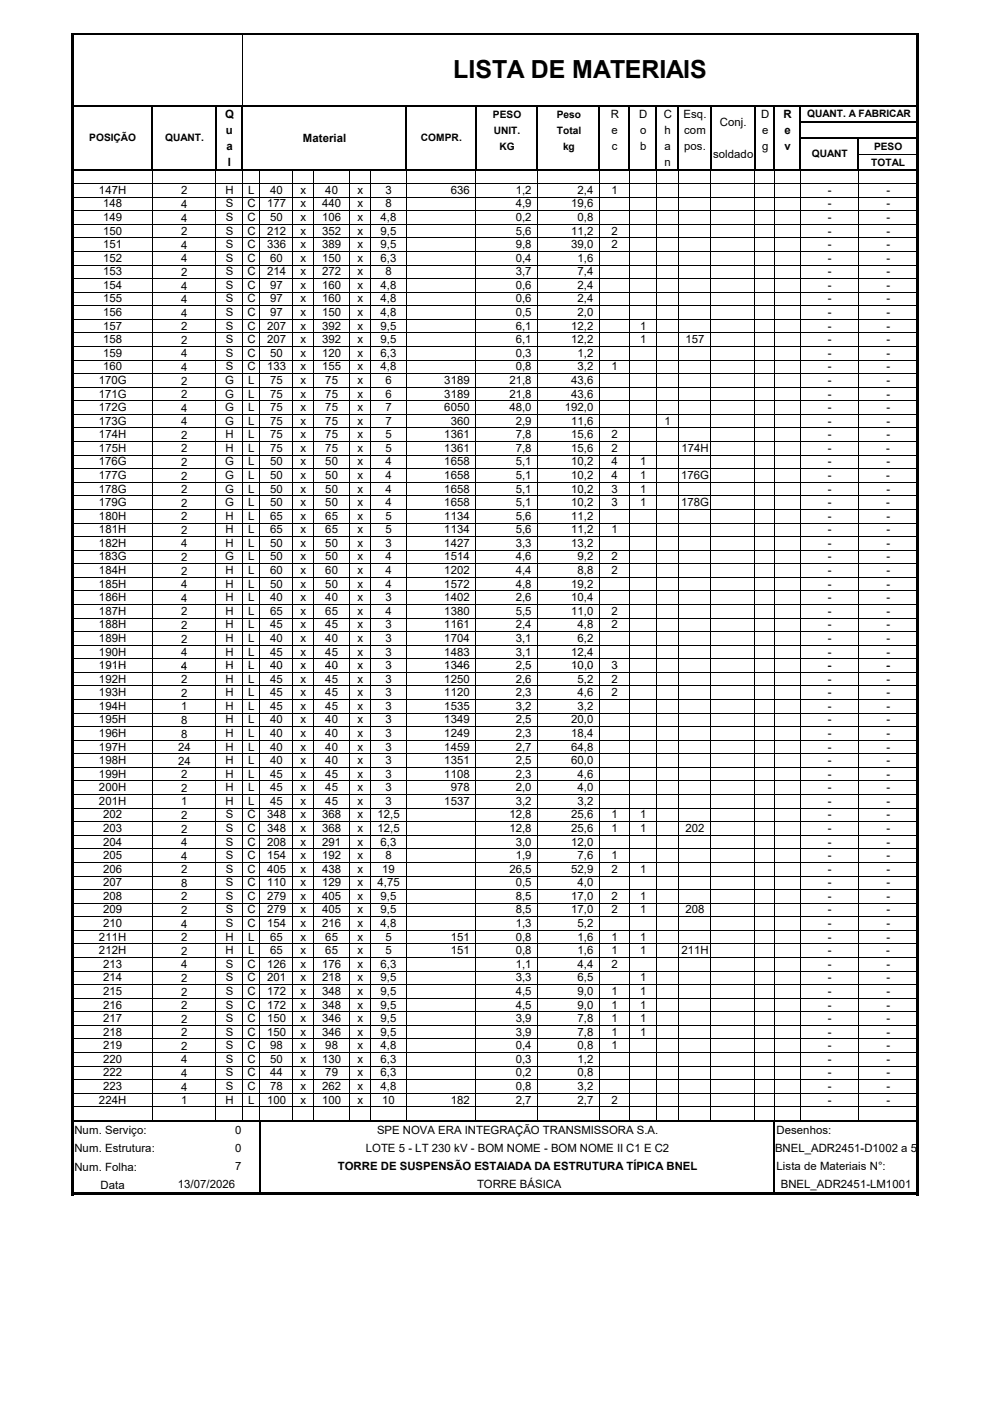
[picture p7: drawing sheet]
<svg xmlns="http://www.w3.org/2000/svg" width="210mm" height="297mm" viewBox="0 0 210 297" stroke-linecap="round" stroke-linejoin="round" font-family="sans-serif">
<defs><g id="words">
<text font-size="5.3" x="96.1" y="16.6">LISTA DE MATERIAIS</text>
<g font-size="2.4">
<text x="47.8" y="25.1">Q</text>
<text x="47.9" y="28.4">u</text>
<text x="129.5" y="25.1">R</text>
<text x="129.7" y="28.4">e</text>
<text x="135.6" y="25.1">D</text>
<text x="135.8" y="28.4">o</text>
<text x="140.8" y="25.1">C</text>
<text x="141" y="28.4">h</text>
<text x="145" y="25.1">Esq.</text>
<text x="145.1" y="28.4">com</text>
<text x="152.7" y="26.6">Conj.</text>
<text x="161.4" y="25.1">D</text>
<text x="161.6" y="28.4">e</text>
<text x="166.2" y="25.1">R</text>
<text x="166.4" y="28.4">e</text>
<text x="48" y="31.8">a</text>
<text x="48.3" y="35.2">l</text>
<text x="64.2" y="30.1">Material</text>
<text x="129.8" y="31.8">c</text>
<text x="135.8" y="31.8">b</text>
<text x="141" y="31.8">a</text>
<text x="141" y="35.2">n</text>
<text x="145.1" y="31.8">pos.</text>
<text x="151.3" y="33.4">soldado</text>
<text x="161.6" y="31.8">g</text>
<text x="166.4" y="31.8">v</text>
<text x="21" y="41.1">147H</text>
<text x="38.4" y="41.2">2</text>
<text x="47.8" y="41.1">H</text>
<text x="52.7" y="41.1">L</text>
<text x="57.3" y="41.1">40</text>
<text x="63.8" y="41.1">x</text>
<text x="69" y="41.1">40</text>
<text x="75.8" y="41.1">x</text>
<text x="81.7" y="41.1">3</text>
<text x="95.6" y="41.1">636</text>
<text x="109.4" y="41.1">1,2</text>
<text x="122.5" y="41.1">2,4</text>
<text x="129.7" y="41.1">1</text>
<text x="175.6" y="41.1">-</text>
<text x="188" y="41.1">-</text>
<text x="21.9" y="44">148</text>
<text x="21.9" y="46.9">149</text>
<text x="38.4" y="44.1">4</text>
<text x="38.4" y="47">4</text>
<text x="47.9" y="44">S</text>
<text x="47.9" y="46.9">S</text>
<text x="52.5" y="44">C</text>
<text x="52.5" y="46.9">C</text>
<text x="56.6" y="44">177</text>
<text x="57.3" y="46.9">50</text>
<text x="63.8" y="44">x</text>
<text x="63.8" y="46.9">x</text>
<text x="68.3" y="44">440</text>
<text x="68.3" y="46.9">106</text>
<text x="75.8" y="44">x</text>
<text x="75.8" y="46.9">x</text>
<text x="80.7" y="46.9">4,8</text>
<text x="81.7" y="44">8</text>
<text x="109.4" y="46.9">0,2</text>
<text x="109.4" y="44">4,9</text>
<text x="121.2" y="44">19,6</text>
<text x="122.5" y="46.9">0,8</text>
<text x="175.6" y="44">-</text>
<text x="175.6" y="46.9">-</text>
<text x="188" y="44">-</text>
<text x="188" y="46.9">-</text>
<text x="21.9" y="49.7">150</text>
<text x="21.9" y="52.6">151</text>
<text x="38.4" y="49.9">2</text>
<text x="38.4" y="52.7">4</text>
<text x="47.9" y="49.7">S</text>
<text x="47.9" y="52.6">S</text>
<text x="52.5" y="49.7">C</text>
<text x="52.5" y="52.6">C</text>
<text x="56.6" y="49.7">212</text>
<text x="56.6" y="52.6">336</text>
<text x="63.8" y="49.7">x</text>
<text x="63.8" y="52.6">x</text>
<text x="68.3" y="49.7">352</text>
<text x="68.3" y="52.6">389</text>
<text x="75.8" y="49.7">x</text>
<text x="75.8" y="52.6">x</text>
<text x="80.7" y="49.7">9,5</text>
<text x="80.7" y="52.6">9,5</text>
<text x="109.4" y="49.7">5,6</text>
<text x="109.4" y="52.6">9,8</text>
<text x="121.2" y="49.7">11,2</text>
<text x="121.2" y="52.6">39,0</text>
<text x="129.7" y="49.7">2</text>
<text x="129.7" y="52.6">2</text>
<text x="175.6" y="49.7">-</text>
<text x="175.6" y="52.6">-</text>
<text x="188" y="49.7">-</text>
<text x="188" y="52.6">-</text>
<text x="21.9" y="55.5">152</text>
<text x="21.9" y="58.4">153</text>
<text x="38.4" y="55.6">4</text>
<text x="38.4" y="58.5">2</text>
<text x="47.9" y="55.5">S</text>
<text x="47.9" y="58.4">S</text>
<text x="52.5" y="55.5">C</text>
<text x="52.5" y="58.4">C</text>
<text x="56.6" y="58.4">214</text>
<text x="57.3" y="55.5">60</text>
<text x="63.8" y="55.5">x</text>
<text x="63.8" y="58.4">x</text>
<text x="68.3" y="55.5">150</text>
<text x="68.3" y="58.4">272</text>
<text x="75.8" y="55.5">x</text>
<text x="75.8" y="58.4">x</text>
<text x="80.7" y="55.5">6,3</text>
<text x="81.7" y="58.4">8</text>
<text x="109.4" y="55.5">0,4</text>
<text x="109.4" y="58.4">3,7</text>
<text x="122.5" y="55.5">1,6</text>
<text x="122.5" y="58.4">7,4</text>
<text x="175.6" y="55.5">-</text>
<text x="175.6" y="58.4">-</text>
<text x="188" y="55.5">-</text>
<text x="188" y="58.4">-</text>
<text x="21.9" y="64.1">155</text>
<text x="21.9" y="61.3">154</text>
<text x="38.4" y="64.3">4</text>
<text x="38.4" y="61.4">4</text>
<text x="47.9" y="64.1">S</text>
<text x="47.9" y="61.3">S</text>
<text x="52.5" y="64.1">C</text>
<text x="52.5" y="61.3">C</text>
<text x="57.3" y="64.1">97</text>
<text x="57.3" y="61.3">97</text>
<text x="63.8" y="61.3">x</text>
<text x="63.8" y="64.1">x</text>
<text x="68.3" y="61.3">160</text>
<text x="68.3" y="64.1">160</text>
<text x="75.8" y="61.3">x</text>
<text x="75.8" y="64.1">x</text>
<text x="80.7" y="61.3">4,8</text>
<text x="80.7" y="64.1">4,8</text>
<text x="109.4" y="61.3">0,6</text>
<text x="109.4" y="64.1">0,6</text>
<text x="122.5" y="61.3">2,4</text>
<text x="122.5" y="64.1">2,4</text>
<text x="175.6" y="61.3">-</text>
<text x="175.6" y="64.1">-</text>
<text x="188" y="61.3">-</text>
<text x="188" y="64.1">-</text>
<text x="21.9" y="67">156</text>
<text x="21.9" y="69.9">157</text>
<text x="38.4" y="67.1">4</text>
<text x="38.4" y="70">2</text>
<text x="47.9" y="67">S</text>
<text x="47.9" y="69.9">S</text>
<text x="52.5" y="67">C</text>
<text x="52.5" y="69.9">C</text>
<text x="56.6" y="69.9">207</text>
<text x="57.3" y="67">97</text>
<text x="63.8" y="67">x</text>
<text x="63.8" y="69.9">x</text>
<text x="68.3" y="67">150</text>
<text x="68.3" y="69.9">392</text>
<text x="75.8" y="67">x</text>
<text x="75.8" y="69.9">x</text>
<text x="80.7" y="67">4,8</text>
<text x="80.7" y="69.9">9,5</text>
<text x="109.4" y="67">0,5</text>
<text x="109.4" y="69.9">6,1</text>
<text x="121.2" y="69.9">12,2</text>
<text x="122.5" y="67">2,0</text>
<text x="135.8" y="69.9">1</text>
<text x="175.6" y="69.9">-</text>
<text x="175.6" y="67">-</text>
<text x="188" y="69.9">-</text>
<text x="188" y="67">-</text>
<text x="21.9" y="72.8">158</text>
<text x="21.9" y="75.6">159</text>
<text x="38.4" y="72.9">2</text>
<text x="38.4" y="75.8">4</text>
<text x="47.9" y="72.8">S</text>
<text x="47.9" y="75.6">S</text>
<text x="52.5" y="72.8">C</text>
<text x="52.5" y="75.6">C</text>
<text x="56.6" y="72.8">207</text>
<text x="57.3" y="75.6">50</text>
<text x="63.8" y="72.8">x</text>
<text x="63.8" y="75.6">x</text>
<text x="68.3" y="72.8">392</text>
<text x="68.3" y="75.6">120</text>
<text x="75.8" y="72.8">x</text>
<text x="75.8" y="75.6">x</text>
<text x="80.7" y="72.8">9,5</text>
<text x="80.7" y="75.6">6,3</text>
<text x="109.4" y="72.8">6,1</text>
<text x="109.4" y="75.6">0,3</text>
<text x="121.2" y="72.8">12,2</text>
<text x="122.5" y="75.6">1,2</text>
<text x="135.8" y="72.8">1</text>
<text x="145.4" y="72.8">157</text>
<text x="175.6" y="72.8">-</text>
<text x="175.6" y="75.6">-</text>
<text x="188" y="72.8">-</text>
<text x="188" y="75.6">-</text>
<text x="21" y="81.4">170G</text>
<text x="21.9" y="78.5">160</text>
<text x="38.4" y="78.7">4</text>
<text x="38.4" y="81.5">2</text>
<text x="47.8" y="81.4">G</text>
<text x="47.9" y="78.5">S</text>
<text x="52.5" y="78.5">C</text>
<text x="52.7" y="81.4">L</text>
<text x="56.6" y="78.5">133</text>
<text x="57.3" y="81.4">75</text>
<text x="63.8" y="78.5">x</text>
<text x="63.8" y="81.4">x</text>
<text x="68.3" y="78.5">155</text>
<text x="69" y="81.4">75</text>
<text x="75.8" y="78.5">x</text>
<text x="75.8" y="81.4">x</text>
<text x="80.7" y="78.5">4,8</text>
<text x="81.7" y="81.4">6</text>
<text x="94.2" y="81.4">3189</text>
<text x="108" y="81.4">21,8</text>
<text x="109.4" y="78.5">0,8</text>
<text x="121.2" y="81.4">43,6</text>
<text x="122.5" y="78.5">3,2</text>
<text x="129.7" y="78.5">1</text>
<text x="175.6" y="81.4">-</text>
<text x="175.6" y="78.5">-</text>
<text x="188" y="81.4">-</text>
<text x="188" y="78.5">-</text>
<text x="21" y="84.3">171G</text>
<text x="21" y="87.2">172G</text>
<text x="38.4" y="84.4">2</text>
<text x="38.4" y="87.3">4</text>
<text x="47.8" y="84.3">G</text>
<text x="47.8" y="87.2">G</text>
<text x="52.7" y="84.3">L</text>
<text x="52.7" y="87.2">L</text>
<text x="57.3" y="84.3">75</text>
<text x="57.3" y="87.2">75</text>
<text x="63.8" y="84.3">x</text>
<text x="63.8" y="87.2">x</text>
<text x="69" y="84.3">75</text>
<text x="69" y="87.2">75</text>
<text x="75.8" y="84.3">x</text>
<text x="75.8" y="87.2">x</text>
<text x="81.7" y="84.3">6</text>
<text x="81.7" y="87.2">7</text>
<text x="94.2" y="84.3">3189</text>
<text x="94.2" y="87.2">6050</text>
<text x="108" y="84.3">21,8</text>
<text x="108" y="87.2">48,0</text>
<text x="119.8" y="87.2">192,0</text>
<text x="121.2" y="84.3">43,6</text>
<text x="175.6" y="87.2">-</text>
<text x="175.6" y="84.3">-</text>
<text x="188" y="87.2">-</text>
<text x="188" y="84.3">-</text>
<text x="21" y="90">173G</text>
<text x="21" y="92.9">174H</text>
<text x="21" y="95.8">175H</text>
<text x="38.4" y="90.2">4</text>
<text x="38.4" y="93">2</text>
<text x="38.4" y="95.9">2</text>
<text x="47.8" y="90">G</text>
<text x="47.8" y="92.9">H</text>
<text x="47.8" y="95.8">H</text>
<text x="52.7" y="92.9">L</text>
<text x="52.7" y="95.8">L</text>
<text x="52.7" y="90">L</text>
<text x="57.3" y="92.9">75</text>
<text x="57.3" y="95.8">75</text>
<text x="57.3" y="90">75</text>
<text x="63.8" y="90">x</text>
<text x="63.8" y="92.9">x</text>
<text x="63.8" y="95.8">x</text>
<text x="69" y="90">75</text>
<text x="69" y="92.9">75</text>
<text x="69" y="95.8">75</text>
<text x="75.8" y="90">x</text>
<text x="75.8" y="92.9">x</text>
<text x="75.8" y="95.8">x</text>
<text x="81.7" y="90">7</text>
<text x="81.7" y="92.9">5</text>
<text x="81.7" y="95.8">5</text>
<text x="94.2" y="92.9">1361</text>
<text x="94.2" y="95.8">1361</text>
<text x="95.6" y="90">360</text>
<text x="109.4" y="92.9">7,8</text>
<text x="109.4" y="95.8">7,8</text>
<text x="109.4" y="90">2,9</text>
<text x="121.2" y="90">11,6</text>
<text x="121.2" y="92.9">15,6</text>
<text x="121.2" y="95.8">15,6</text>
<text x="129.7" y="92.9">2</text>
<text x="129.7" y="95.8">2</text>
<text x="141" y="90">1</text>
<text x="144.5" y="95.8">174H</text>
<text x="175.6" y="95.8">-</text>
<text x="175.6" y="90">-</text>
<text x="175.6" y="92.9">-</text>
<text x="188" y="95.8">-</text>
<text x="188" y="90">-</text>
<text x="188" y="92.9">-</text>
<text x="21" y="98.7">176G</text>
<text x="21" y="101.6">177G</text>
<text x="38.4" y="98.8">2</text>
<text x="38.4" y="101.7">2</text>
<text x="47.8" y="98.7">G</text>
<text x="47.8" y="101.6">G</text>
<text x="52.7" y="98.7">L</text>
<text x="52.7" y="101.6">L</text>
<text x="57.3" y="98.7">50</text>
<text x="57.3" y="101.6">50</text>
<text x="63.8" y="98.7">x</text>
<text x="63.8" y="101.6">x</text>
<text x="69" y="98.7">50</text>
<text x="69" y="101.6">50</text>
<text x="75.8" y="98.7">x</text>
<text x="75.8" y="101.6">x</text>
<text x="81.7" y="98.7">4</text>
<text x="81.7" y="101.6">4</text>
<text x="94.2" y="98.7">1658</text>
<text x="94.2" y="101.6">1658</text>
<text x="109.4" y="98.7">5,1</text>
<text x="109.4" y="101.6">5,1</text>
<text x="121.2" y="98.7">10,2</text>
<text x="121.2" y="101.6">10,2</text>
<text x="129.7" y="98.7">4</text>
<text x="129.7" y="101.6">4</text>
<text x="135.8" y="98.7">1</text>
<text x="135.8" y="101.6">1</text>
<text x="144.5" y="101.6">176G</text>
<text x="175.6" y="101.6">-</text>
<text x="175.6" y="98.7">-</text>
<text x="188" y="101.6">-</text>
<text x="188" y="98.7">-</text>
<text x="21" y="104.4">178G</text>
<text x="21" y="107.3">179G</text>
<text x="38.4" y="104.6">2</text>
<text x="38.4" y="107.4">2</text>
<text x="47.8" y="104.4">G</text>
<text x="47.8" y="107.3">G</text>
<text x="52.7" y="104.4">L</text>
<text x="52.7" y="107.3">L</text>
<text x="57.3" y="104.4">50</text>
<text x="57.3" y="107.3">50</text>
<text x="63.8" y="104.4">x</text>
<text x="63.8" y="107.3">x</text>
<text x="69" y="104.4">50</text>
<text x="69" y="107.3">50</text>
<text x="75.8" y="104.4">x</text>
<text x="75.8" y="107.3">x</text>
<text x="81.7" y="104.4">4</text>
<text x="81.7" y="107.3">4</text>
<text x="94.2" y="104.4">1658</text>
<text x="94.2" y="107.3">1658</text>
<text x="109.4" y="104.4">5,1</text>
<text x="109.4" y="107.3">5,1</text>
<text x="121.2" y="104.4">10,2</text>
<text x="121.2" y="107.3">10,2</text>
<text x="129.7" y="104.4">3</text>
<text x="129.7" y="107.3">3</text>
<text x="135.8" y="104.4">1</text>
<text x="135.8" y="107.3">1</text>
<text x="144.5" y="107.3">178G</text>
<text x="175.6" y="107.3">-</text>
<text x="175.6" y="104.4">-</text>
<text x="188" y="107.3">-</text>
<text x="188" y="104.4">-</text>
<text x="21" y="110.2">180H</text>
<text x="21" y="113.1">181H</text>
<text x="38.4" y="110.3">2</text>
<text x="38.4" y="113.2">2</text>
<text x="47.8" y="110.2">H</text>
<text x="47.8" y="113.1">H</text>
<text x="52.7" y="110.2">L</text>
<text x="52.7" y="113.1">L</text>
<text x="57.3" y="110.2">65</text>
<text x="57.3" y="113.1">65</text>
<text x="63.8" y="110.2">x</text>
<text x="63.8" y="113.1">x</text>
<text x="69" y="110.2">65</text>
<text x="69" y="113.1">65</text>
<text x="75.8" y="110.2">x</text>
<text x="75.8" y="113.1">x</text>
<text x="81.7" y="110.2">5</text>
<text x="81.7" y="113.1">5</text>
<text x="94.2" y="110.2">1134</text>
<text x="94.2" y="113.1">1134</text>
<text x="109.4" y="110.2">5,6</text>
<text x="109.4" y="113.1">5,6</text>
<text x="121.2" y="110.2">11,2</text>
<text x="121.2" y="113.1">11,2</text>
<text x="129.7" y="113.1">1</text>
<text x="175.6" y="113.1">-</text>
<text x="175.6" y="110.2">-</text>
<text x="188" y="113.1">-</text>
<text x="188" y="110.2">-</text>
<text x="21" y="118.8">183G</text>
<text x="21" y="116">182H</text>
<text x="38.4" y="116.1">4</text>
<text x="38.4" y="119">2</text>
<text x="47.8" y="118.8">G</text>
<text x="47.8" y="116">H</text>
<text x="52.7" y="116">L</text>
<text x="52.7" y="118.8">L</text>
<text x="57.3" y="116">50</text>
<text x="57.3" y="118.8">50</text>
<text x="63.8" y="116">x</text>
<text x="63.8" y="118.8">x</text>
<text x="69" y="116">50</text>
<text x="69" y="118.8">50</text>
<text x="75.8" y="116">x</text>
<text x="75.8" y="118.8">x</text>
<text x="81.7" y="116">3</text>
<text x="81.7" y="118.8">4</text>
<text x="94.2" y="116">1427</text>
<text x="94.2" y="118.8">1514</text>
<text x="109.4" y="116">3,3</text>
<text x="109.4" y="118.8">4,6</text>
<text x="121.2" y="116">13,2</text>
<text x="122.5" y="118.8">9,2</text>
<text x="129.7" y="118.8">2</text>
<text x="175.6" y="116">-</text>
<text x="175.6" y="118.8">-</text>
<text x="188" y="116">-</text>
<text x="188" y="118.8">-</text>
<text x="21" y="121.7">184H</text>
<text x="21" y="124.6">185H</text>
<text x="38.4" y="121.8">2</text>
<text x="38.4" y="124.7">4</text>
<text x="47.8" y="121.7">H</text>
<text x="47.8" y="124.6">H</text>
<text x="52.7" y="121.7">L</text>
<text x="52.7" y="124.6">L</text>
<text x="57.3" y="121.7">60</text>
<text x="57.3" y="124.6">50</text>
<text x="63.8" y="121.7">x</text>
<text x="63.8" y="124.6">x</text>
<text x="69" y="121.7">60</text>
<text x="69" y="124.6">50</text>
<text x="75.8" y="121.7">x</text>
<text x="75.8" y="124.6">x</text>
<text x="81.7" y="121.7">4</text>
<text x="81.7" y="124.6">4</text>
<text x="94.2" y="121.7">1202</text>
<text x="94.2" y="124.6">1572</text>
<text x="109.4" y="121.7">4,4</text>
<text x="109.4" y="124.6">4,8</text>
<text x="121.2" y="124.6">19,2</text>
<text x="122.5" y="121.7">8,8</text>
<text x="129.7" y="121.7">2</text>
<text x="175.6" y="124.6">-</text>
<text x="175.6" y="121.7">-</text>
<text x="188" y="124.6">-</text>
<text x="188" y="121.7">-</text>
<text x="21" y="127.5">186H</text>
<text x="21" y="130.3">187H</text>
<text x="38.4" y="127.6">4</text>
<text x="38.4" y="130.5">2</text>
<text x="47.8" y="127.5">H</text>
<text x="47.8" y="130.3">H</text>
<text x="52.7" y="127.5">L</text>
<text x="52.7" y="130.3">L</text>
<text x="57.3" y="127.5">40</text>
<text x="57.3" y="130.3">65</text>
<text x="63.8" y="127.5">x</text>
<text x="63.8" y="130.3">x</text>
<text x="69" y="127.5">40</text>
<text x="69" y="130.3">65</text>
<text x="75.8" y="127.5">x</text>
<text x="75.8" y="130.3">x</text>
<text x="81.7" y="127.5">3</text>
<text x="81.7" y="130.3">4</text>
<text x="94.2" y="127.5">1402</text>
<text x="94.2" y="130.3">1380</text>
<text x="109.4" y="127.5">2,6</text>
<text x="109.4" y="130.3">5,5</text>
<text x="121.2" y="127.5">10,4</text>
<text x="121.2" y="130.3">11,0</text>
<text x="129.7" y="130.3">2</text>
<text x="175.6" y="130.3">-</text>
<text x="175.6" y="127.5">-</text>
<text x="188" y="130.3">-</text>
<text x="188" y="127.5">-</text>
<text x="21" y="133.2">188H</text>
<text x="21" y="136.1">189H</text>
<text x="38.4" y="133.3">2</text>
<text x="38.4" y="136.2">2</text>
<text x="47.8" y="133.2">H</text>
<text x="47.8" y="136.1">H</text>
<text x="52.7" y="133.2">L</text>
<text x="52.7" y="136.1">L</text>
<text x="57.3" y="133.2">45</text>
<text x="57.3" y="136.1">40</text>
<text x="63.8" y="133.2">x</text>
<text x="63.8" y="136.1">x</text>
<text x="69" y="133.2">45</text>
<text x="69" y="136.1">40</text>
<text x="75.8" y="133.2">x</text>
<text x="75.8" y="136.1">x</text>
<text x="81.7" y="133.2">3</text>
<text x="81.7" y="136.1">3</text>
<text x="94.2" y="133.2">1161</text>
<text x="94.2" y="136.1">1704</text>
<text x="109.4" y="133.2">2,4</text>
<text x="109.4" y="136.1">3,1</text>
<text x="122.5" y="133.2">4,8</text>
<text x="122.5" y="136.1">6,2</text>
<text x="129.7" y="133.2">2</text>
<text x="175.6" y="133.2">-</text>
<text x="175.6" y="136.1">-</text>
<text x="188" y="133.2">-</text>
<text x="188" y="136.1">-</text>
<text x="21" y="139">190H</text>
<text x="21" y="141.9">191H</text>
<text x="38.4" y="139.1">4</text>
<text x="38.4" y="142">4</text>
<text x="47.8" y="139">H</text>
<text x="47.8" y="141.9">H</text>
<text x="52.7" y="139">L</text>
<text x="52.7" y="141.9">L</text>
<text x="57.3" y="139">45</text>
<text x="57.3" y="141.9">40</text>
<text x="63.8" y="139">x</text>
<text x="63.8" y="141.9">x</text>
<text x="69" y="139">45</text>
<text x="69" y="141.9">40</text>
<text x="75.8" y="139">x</text>
<text x="75.8" y="141.9">x</text>
<text x="81.7" y="139">3</text>
<text x="81.7" y="141.9">3</text>
<text x="94.2" y="139">1483</text>
<text x="94.2" y="141.9">1346</text>
<text x="109.4" y="141.9">2 5</text>
<text x="109.4" y="141.9">2,5</text>
<text x="109.4" y="139">3,1</text>
<text x="121.2" y="141.9">10 0</text>
<text x="121.2" y="141.9">10,0</text>
<text x="121.2" y="139">12,4</text>
<text x="129.7" y="141.9">3</text>
<text x="175.6" y="141.9">-</text>
<text x="175.6" y="139">-</text>
<text x="188" y="141.9">-</text>
<text x="188" y="139">-</text>
<text x="21" y="147.6">193H</text>
<text x="21" y="144.7">192H</text>
<text x="38.4" y="147.7">2</text>
<text x="38.4" y="144.9">2</text>
<text x="47.8" y="147.6">H</text>
<text x="47.8" y="144.7">H</text>
<text x="52.7" y="147.6">L</text>
<text x="52.7" y="144.7">L</text>
<text x="57.3" y="147.6">45</text>
<text x="57.3" y="144.7">45</text>
<text x="63.8" y="144.7">x</text>
<text x="63.8" y="147.6">x</text>
<text x="69" y="144.7">45</text>
<text x="69" y="147.6">45</text>
<text x="75.8" y="144.7">x</text>
<text x="75.8" y="147.6">x</text>
<text x="81.7" y="144.7">3</text>
<text x="81.7" y="147.6">3</text>
<text x="94.2" y="144.7">1250</text>
<text x="94.2" y="147.6">1120</text>
<text x="109.4" y="144.7">2,6</text>
<text x="109.4" y="147.6">2,3</text>
<text x="122.5" y="144.7">5,2</text>
<text x="122.5" y="147.6">4,6</text>
<text x="129.7" y="144.7">2</text>
<text x="129.7" y="147.6">2</text>
<text x="175.6" y="144.7">-</text>
<text x="175.6" y="147.6">-</text>
<text x="188" y="144.7">-</text>
<text x="188" y="147.6">-</text>
<text x="21" y="150.5">194H</text>
<text x="21" y="153.4">195H</text>
<text x="38.4" y="150.6">1</text>
<text x="38.4" y="153.5">8</text>
<text x="47.8" y="150.5">H</text>
<text x="47.8" y="153.4">H</text>
<text x="52.7" y="150.5">L</text>
<text x="52.7" y="153.4">L</text>
<text x="57.3" y="150.5">45</text>
<text x="57.3" y="153.4">40</text>
<text x="63.8" y="150.5">x</text>
<text x="63.8" y="153.4">x</text>
<text x="69" y="150.5">45</text>
<text x="69" y="153.4">40</text>
<text x="75.8" y="150.5">x</text>
<text x="75.8" y="153.4">x</text>
<text x="81.7" y="150.5">3</text>
<text x="81.7" y="153.4">3</text>
<text x="94.2" y="150.5">1535</text>
<text x="94.2" y="153.4">1349</text>
<text x="109.4" y="150.5">3,2</text>
<text x="109.4" y="153.4">2,5</text>
<text x="121.2" y="153.4">20,0</text>
<text x="122.5" y="150.5">3,2</text>
<text x="175.6" y="153.4">-</text>
<text x="175.6" y="150.5">-</text>
<text x="188" y="153.4">-</text>
<text x="188" y="150.5">-</text>
<text x="21" y="156.3">196H</text>
<text x="21" y="159.1">197H</text>
<text x="37.8" y="159.3">24</text>
<text x="38.4" y="156.4">8</text>
<text x="47.8" y="159.1">H</text>
<text x="47.8" y="156.3">H</text>
<text x="52.7" y="159.1">L</text>
<text x="52.7" y="156.3">L</text>
<text x="57.3" y="159.1">40</text>
<text x="57.3" y="156.3">40</text>
<text x="63.8" y="156.3">x</text>
<text x="63.8" y="159.1">x</text>
<text x="69" y="156.3">40</text>
<text x="69" y="159.1">40</text>
<text x="75.8" y="156.3">x</text>
<text x="75.8" y="159.1">x</text>
<text x="81.7" y="156.3">3</text>
<text x="81.7" y="159.1">3</text>
<text x="94.2" y="156.3">1249</text>
<text x="94.2" y="159.1">1459</text>
<text x="109.4" y="156.3">2,3</text>
<text x="109.4" y="159.1">2,7</text>
<text x="121.2" y="156.3">18,4</text>
<text x="121.2" y="159.1">64,8</text>
<text x="175.6" y="156.3">-</text>
<text x="175.6" y="159.1">-</text>
<text x="188" y="156.3">-</text>
<text x="188" y="159.1">-</text>
<text x="21" y="162">198H</text>
<text x="21" y="164.9">199H</text>
<text x="21" y="167.8">200H</text>
<text x="37.8" y="162.1">24</text>
<text x="38.4" y="165">2</text>
<text x="38.4" y="167.9">2</text>
<text x="47.8" y="162">H</text>
<text x="47.8" y="164.9">H</text>
<text x="47.8" y="167.8">H</text>
<text x="52.7" y="162">L</text>
<text x="52.7" y="164.9">L</text>
<text x="52.7" y="167.8">L</text>
<text x="57.3" y="162">40</text>
<text x="57.3" y="164.9">45</text>
<text x="57.3" y="167.8">45</text>
<text x="63.8" y="162">x</text>
<text x="63.8" y="164.9">x</text>
<text x="63.8" y="167.8">x</text>
<text x="69" y="162">40</text>
<text x="69" y="164.9">45</text>
<text x="69" y="167.8">45</text>
<text x="75.8" y="162">x</text>
<text x="75.8" y="164.9">x</text>
<text x="75.8" y="167.8">x</text>
<text x="81.7" y="162">3</text>
<text x="81.7" y="164.9">3</text>
<text x="81.7" y="167.8">3</text>
<text x="94.2" y="162">1351</text>
<text x="94.2" y="164.9">1108</text>
<text x="95.6" y="167.8">978</text>
<text x="109.4" y="162">2,5</text>
<text x="109.4" y="164.9">2,3</text>
<text x="109.4" y="167.8">2,0</text>
<text x="121.2" y="162">60,0</text>
<text x="122.5" y="164.9">4,6</text>
<text x="122.5" y="167.8">4,0</text>
<text x="175.6" y="162">-</text>
<text x="175.6" y="164.9">-</text>
<text x="175.6" y="167.8">-</text>
<text x="188" y="162">-</text>
<text x="188" y="164.9">-</text>
<text x="188" y="167.8">-</text>
<text x="21" y="170.6">201H</text>
<text x="21.9" y="173.5">202</text>
<text x="38.4" y="170.8">1</text>
<text x="38.4" y="173.7">2</text>
<text x="47.8" y="170.6">H</text>
<text x="47.9" y="173.5">S</text>
<text x="52.5" y="173.5">C</text>
<text x="52.7" y="170.6">L</text>
<text x="56.6" y="173.5">348</text>
<text x="57.3" y="170.6">45</text>
<text x="63.8" y="170.6">x</text>
<text x="63.8" y="173.5">x</text>
<text x="68.3" y="173.5">368</text>
<text x="69" y="170.6">45</text>
<text x="75.8" y="170.6">x</text>
<text x="75.8" y="173.5">x</text>
<text x="80.1" y="173.5">12,5</text>
<text x="81.7" y="170.6">3</text>
<text x="94.2" y="170.6">1537</text>
<text x="108" y="173.5">12,8</text>
<text x="109.4" y="170.6">3,2</text>
<text x="121.2" y="173.5">25,6</text>
<text x="122.5" y="170.6">3,2</text>
<text x="129.7" y="173.5">1</text>
<text x="135.8" y="173.5">1</text>
<text x="175.6" y="173.5">-</text>
<text x="175.6" y="170.6">-</text>
<text x="188" y="173.5">-</text>
<text x="188" y="170.6">-</text>
<text x="21.9" y="176.4">203</text>
<text x="21.9" y="179.3">204</text>
<text x="38.4" y="176.5">2</text>
<text x="38.4" y="179.4">4</text>
<text x="47.9" y="176.4">S</text>
<text x="47.9" y="179.3">S</text>
<text x="52.5" y="176.4">C</text>
<text x="52.5" y="179.3">C</text>
<text x="56.6" y="176.4">348</text>
<text x="56.6" y="179.3">208</text>
<text x="63.8" y="176.4">x</text>
<text x="63.8" y="179.3">x</text>
<text x="68.3" y="176.4">368</text>
<text x="68.3" y="179.3">291</text>
<text x="75.8" y="176.4">x</text>
<text x="75.8" y="179.3">x</text>
<text x="80.1" y="176.4">12,5</text>
<text x="80.7" y="179.3">6,3</text>
<text x="108" y="176.4">12,8</text>
<text x="109.4" y="179.3">3,0</text>
<text x="121.2" y="176.4">25,6</text>
<text x="121.2" y="179.3">12,0</text>
<text x="129.7" y="176.4">1</text>
<text x="135.8" y="176.4">1</text>
<text x="145.4" y="176.4">202</text>
<text x="175.6" y="176.4">-</text>
<text x="175.6" y="179.3">-</text>
<text x="188" y="176.4">-</text>
<text x="188" y="179.3">-</text>
<text x="21.9" y="182.2">205</text>
<text x="21.9" y="185">206</text>
<text x="38.4" y="182.3">4</text>
<text x="38.4" y="185.2">2</text>
<text x="47.9" y="182.2">S</text>
<text x="47.9" y="185">S</text>
<text x="52.5" y="182.2">C</text>
<text x="52.5" y="185">C</text>
<text x="56.6" y="182.2">154</text>
<text x="56.6" y="185">405</text>
<text x="63.8" y="182.2">x</text>
<text x="63.8" y="185">x</text>
<text x="68.3" y="182.2">192</text>
<text x="68.3" y="185">438</text>
<text x="75.8" y="182.2">x</text>
<text x="75.8" y="185">x</text>
<text x="81.1" y="185">19</text>
<text x="81.7" y="182.2">8</text>
<text x="108" y="185">26,5</text>
<text x="109.4" y="182.2">1,9</text>
<text x="121.2" y="185">52,9</text>
<text x="122.5" y="182.2">7,6</text>
<text x="129.7" y="185">2</text>
<text x="129.7" y="182.2">1</text>
<text x="135.8" y="185">1</text>
<text x="175.6" y="185">-</text>
<text x="175.6" y="182.2">-</text>
<text x="188" y="185">-</text>
<text x="188" y="182.2">-</text>
<text x="21.9" y="187.9">207</text>
<text x="21.9" y="190.8">208</text>
<text x="38.4" y="188">8</text>
<text x="38.4" y="190.9">2</text>
<text x="47.9" y="187.9">S</text>
<text x="47.9" y="190.8">S</text>
<text x="52.5" y="187.9">C</text>
<text x="52.5" y="190.8">C</text>
<text x="56.6" y="187.9">110</text>
<text x="56.6" y="190.8">279</text>
<text x="63.8" y="187.9">x</text>
<text x="63.8" y="190.8">x</text>
<text x="68.3" y="187.9">129</text>
<text x="68.3" y="190.8">405</text>
<text x="75.8" y="187.9">x</text>
<text x="75.8" y="190.8">x</text>
<text x="80.1" y="187.9">4,75</text>
<text x="80.7" y="190.8">9,5</text>
<text x="109.4" y="190.8">8,5</text>
<text x="109.4" y="187.9">0,5</text>
<text x="121.2" y="190.8">17,0</text>
<text x="122.5" y="187.9">4,0</text>
<text x="129.7" y="190.8">2</text>
<text x="135.8" y="190.8">1</text>
<text x="175.6" y="190.8">-</text>
<text x="175.6" y="187.9">-</text>
<text x="188" y="190.8">-</text>
<text x="188" y="187.9">-</text>
<text x="21.9" y="193.7">209</text>
<text x="21.9" y="196.6">210</text>
<text x="38.4" y="193.8">2</text>
<text x="38.4" y="196.7">4</text>
<text x="47.9" y="193.7">S</text>
<text x="47.9" y="196.6">S</text>
<text x="52.5" y="193.7">C</text>
<text x="52.5" y="196.6">C</text>
<text x="56.6" y="193.7">279</text>
<text x="56.6" y="196.6">154</text>
<text x="63.8" y="193.7">x</text>
<text x="63.8" y="196.6">x</text>
<text x="68.3" y="193.7">405</text>
<text x="68.3" y="196.6">216</text>
<text x="75.8" y="193.7">x</text>
<text x="75.8" y="196.6">x</text>
<text x="80.7" y="193.7">9,5</text>
<text x="80.7" y="196.6">4,8</text>
<text x="109.4" y="193.7">8,5</text>
<text x="109.4" y="196.6">1,3</text>
<text x="121.2" y="193.7">17,0</text>
<text x="122.5" y="196.6">5,2</text>
<text x="129.7" y="193.7">2</text>
<text x="135.8" y="193.7">1</text>
<text x="145.4" y="193.7">208</text>
<text x="175.6" y="193.7">-</text>
<text x="175.6" y="196.6">-</text>
<text x="188" y="193.7">-</text>
<text x="188" y="196.6">-</text>
<text x="21" y="202.3">212H</text>
<text x="21" y="199.4">211H</text>
<text x="38.4" y="202.4">2</text>
<text x="38.4" y="199.6">2</text>
<text x="47.8" y="202.3">H</text>
<text x="47.8" y="199.4">H</text>
<text x="52.7" y="202.3">L</text>
<text x="52.7" y="199.4">L</text>
<text x="57.3" y="202.3">65</text>
<text x="57.3" y="199.4">65</text>
<text x="63.8" y="199.4">x</text>
<text x="63.8" y="202.3">x</text>
<text x="69" y="199.4">65</text>
<text x="69" y="202.3">65</text>
<text x="75.8" y="199.4">x</text>
<text x="75.8" y="202.3">x</text>
<text x="81.7" y="199.4">5</text>
<text x="81.7" y="202.3">5</text>
<text x="95.6" y="199.4">151</text>
<text x="95.6" y="202.3">151</text>
<text x="109.4" y="199.4">0,8</text>
<text x="109.4" y="202.3">0,8</text>
<text x="122.5" y="199.4">1,6</text>
<text x="122.5" y="202.3">1,6</text>
<text x="129.7" y="199.4">1</text>
<text x="129.7" y="202.3">1</text>
<text x="135.8" y="199.4">1</text>
<text x="135.8" y="202.3">1</text>
<text x="144.5" y="202.3">211H</text>
<text x="175.6" y="202.3">-</text>
<text x="175.6" y="199.4">-</text>
<text x="188" y="202.3">-</text>
<text x="188" y="199.4">-</text>
<text x="21.9" y="205.2">213</text>
<text x="21.9" y="208.1">214</text>
<text x="38.4" y="205.3">4</text>
<text x="38.4" y="208.2">2</text>
<text x="47.9" y="205.2">S</text>
<text x="47.9" y="208.1">S</text>
<text x="52.5" y="205.2">C</text>
<text x="52.5" y="208.1">C</text>
<text x="56.6" y="205.2">126</text>
<text x="56.6" y="208.1">201</text>
<text x="63.8" y="205.2">x</text>
<text x="63.8" y="208.1">x</text>
<text x="68.3" y="205.2">176</text>
<text x="68.3" y="208.1">218</text>
<text x="75.8" y="205.2">x</text>
<text x="75.8" y="208.1">x</text>
<text x="80.7" y="205.2">6,3</text>
<text x="80.7" y="208.1">9,5</text>
<text x="109.4" y="205.2">1,1</text>
<text x="109.4" y="208.1">3,3</text>
<text x="122.5" y="205.2">4,4</text>
<text x="122.5" y="208.1">6,5</text>
<text x="129.7" y="205.2">2</text>
<text x="135.8" y="208.1">1</text>
<text x="175.6" y="205.2">-</text>
<text x="175.6" y="208.1">-</text>
<text x="188" y="205.2">-</text>
<text x="188" y="208.1">-</text>
<text x="21.9" y="210.9">215</text>
<text x="21.9" y="213.8">216</text>
<text x="38.4" y="211.1">2</text>
<text x="38.4" y="214">2</text>
<text x="47.9" y="210.9">S</text>
<text x="47.9" y="213.8">S</text>
<text x="52.5" y="210.9">C</text>
<text x="52.5" y="213.8">C</text>
<text x="56.6" y="210.9">172</text>
<text x="56.6" y="213.8">172</text>
<text x="63.8" y="210.9">x</text>
<text x="63.8" y="213.8">x</text>
<text x="68.3" y="210.9">348</text>
<text x="68.3" y="213.8">348</text>
<text x="75.8" y="210.9">x</text>
<text x="75.8" y="213.8">x</text>
<text x="80.7" y="210.9">9,5</text>
<text x="80.7" y="213.8">9,5</text>
<text x="109.4" y="210.9">4,5</text>
<text x="109.4" y="213.8">4,5</text>
<text x="122.5" y="210.9">9,0</text>
<text x="122.5" y="213.8">9,0</text>
<text x="129.7" y="210.9">1</text>
<text x="129.7" y="213.8">1</text>
<text x="135.8" y="210.9">1</text>
<text x="135.8" y="213.8">1</text>
<text x="175.6" y="210.9">-</text>
<text x="175.6" y="213.8">-</text>
<text x="188" y="210.9">-</text>
<text x="188" y="213.8">-</text>
<text x="21.9" y="216.7">217</text>
<text x="21.9" y="219.6">218</text>
<text x="38.4" y="216.8">2</text>
<text x="38.4" y="219.7">2</text>
<text x="47.9" y="216.7">S</text>
<text x="47.9" y="219.6">S</text>
<text x="52.5" y="216.7">C</text>
<text x="52.5" y="219.6">C</text>
<text x="56.6" y="216.7">150</text>
<text x="56.6" y="219.6">150</text>
<text x="63.8" y="216.7">x</text>
<text x="63.8" y="219.6">x</text>
<text x="68.3" y="216.7">346</text>
<text x="68.3" y="219.6">346</text>
<text x="75.8" y="216.7">x</text>
<text x="75.8" y="219.6">x</text>
<text x="80.7" y="216.7">9,5</text>
<text x="80.7" y="219.6">9,5</text>
<text x="109.4" y="216.7">3,9</text>
<text x="109.4" y="219.6">3,9</text>
<text x="122.5" y="216.7">7,8</text>
<text x="122.5" y="219.6">7,8</text>
<text x="129.7" y="216.7">1</text>
<text x="129.7" y="219.6">1</text>
<text x="135.8" y="216.7">1</text>
<text x="135.8" y="219.6">1</text>
<text x="175.6" y="216.7">-</text>
<text x="175.6" y="219.6">-</text>
<text x="188" y="216.7">-</text>
<text x="188" y="219.6">-</text>
<text x="21.9" y="222.5">219</text>
<text x="21.9" y="225.3">220</text>
<text x="38.4" y="222.6">2</text>
<text x="38.4" y="225.5">4</text>
<text x="47.9" y="222.5">S</text>
<text x="47.9" y="225.3">S</text>
<text x="52.5" y="222.5">C</text>
<text x="52.5" y="225.3">C</text>
<text x="57.3" y="222.5">98</text>
<text x="57.3" y="225.3">50</text>
<text x="63.8" y="222.5">x</text>
<text x="63.8" y="225.3">x</text>
<text x="68.3" y="225.3">130</text>
<text x="69" y="222.5">98</text>
<text x="75.8" y="222.5">x</text>
<text x="75.8" y="225.3">x</text>
<text x="80.7" y="222.5">4,8</text>
<text x="80.7" y="225.3">6,3</text>
<text x="109.4" y="222.5">0,4</text>
<text x="109.4" y="225.3">0,3</text>
<text x="122.5" y="222.5">0,8</text>
<text x="122.5" y="225.3">1,2</text>
<text x="129.7" y="222.5">1</text>
<text x="175.6" y="222.5">-</text>
<text x="175.6" y="225.3">-</text>
<text x="188" y="222.5">-</text>
<text x="188" y="225.3">-</text>
<text x="21" y="234">224H</text>
<text x="21.9" y="228.2">222</text>
<text x="21.9" y="231.1">223</text>
<text x="38.4" y="228.3">4</text>
<text x="38.4" y="231.2">4</text>
<text x="47.8" y="234">H</text>
<text x="47.9" y="228.2">S</text>
<text x="47.9" y="231.1">S</text>
<text x="52.5" y="228.2">C</text>
<text x="52.5" y="231.1">C</text>
<text x="52.7" y="234">L</text>
<text x="56.6" y="234">100</text>
<text x="57.3" y="228.2">44</text>
<text x="57.3" y="231.1">78</text>
<text x="63.8" y="228.2">x</text>
<text x="63.8" y="231.1">x</text>
<text x="63.8" y="234">x</text>
<text x="68.3" y="231.1">262</text>
<text x="68.3" y="234">100</text>
<text x="69" y="228.2">79</text>
<text x="75.8" y="228.2">x</text>
<text x="75.8" y="231.1">x</text>
<text x="75.8" y="234">x</text>
<text x="80.7" y="228.2">6,3</text>
<text x="80.7" y="231.1">4,8</text>
<text x="81.1" y="234">10</text>
<text x="95.6" y="234">182</text>
<text x="109.4" y="228.2">0,2</text>
<text x="109.4" y="231.1">0,8</text>
<text x="109.4" y="234">2,7</text>
<text x="122.5" y="234">2,7</text>
<text x="122.5" y="228.2">0,8</text>
<text x="122.5" y="231.1">3,2</text>
<text x="129.7" y="234">2</text>
<text x="175.6" y="234">-</text>
<text x="175.6" y="228.2">-</text>
<text x="175.6" y="231.1">-</text>
<text x="188" y="234">-</text>
<text x="188" y="228.2">-</text>
<text x="188" y="231.1">-</text>
<text x="38.4" y="234.1">1</text>
<text x="15.8" y="240.4">Num. Serviço:</text>
<text x="15.8" y="244.3">Num. Estrutura:</text>
<text x="49.9" y="244.3">0</text>
<text x="49.9" y="240.4">0</text>
<text x="77.6" y="244.3">LOTE 5 - LT 230 kV - BOM NOME - BOM NOME II C1 E C2</text>
<text x="80" y="240.4">SPE NOVA ERA INTEGRAÇÃO TRANSMISSORA S.A.</text>
<text x="164.4" y="244.3">BNEL_ADR2451-D1002 a 5</text>
<text x="164.7" y="240.4">Desenhos:</text>
<text x="15.8" y="248.2">Num. Folha:</text>
<text x="37.7" y="252">13/07/2026</text>
<text x="49.9" y="248.1">7</text>
<text x="71.7" y="248.1">TORRE DE SUSPENSÃO ESTAIADA DA ESTRUTURA TÍPICA BNEL</text>
<text x="101.2" y="252">TORRE BÁSICA</text>
<text x="164.7" y="248.1">Lista de Materiais N°:</text>
<text x="165.6" y="252">BNEL_ADR2451-LM1001</text>
<text x="21.3" y="252.1">Data</text>
</g>
<g font-size="2.2">
<text x="18.9" y="30">POSIÇÃO</text>
<text x="35" y="30">QUANT.</text>
<text x="89.3" y="30">COMPR.</text>
<text x="104.6" y="25">PESO</text>
<text x="104.7" y="28.4">UNIT.</text>
<text x="118.1" y="28.4">Total</text>
<text x="118.1" y="25">Peso</text>
<text x="171.2" y="24.9">QUANT. A FABRICAR</text>
<text x="105.9" y="31.7">KG</text>
<text x="119.4" y="31.7">kg</text>
<text x="172.2" y="33.4">QUANT</text>
<text x="184.8" y="35.1">TOTAL</text>
<text x="185.4" y="31.7">PESO</text>
</g>
</g></defs>
<g fill="none" stroke="#000" stroke-width=".21">
<path d="M51.4 7.4v14.9M15.7 38.9h178.5M32.3 36.2v201.3M45.8 36.2v201.3M51.4 36.2v201.3M55.1 36.2v201.3M62 36.2v201.3M66.5 36.2v201.3M74.1 36.2v201.3M78.5 36.2v201.3M86.1 36.2v201.3M100.9 36.2v201.3"/>
<path d="M114 36.2v201.3M127.1 36.2v201.3M133.5 36.2v201.3M139.2 36.2v201.3M143.9 36.2v201.3M150.8 36.2v201.3M160.1 36.2v201.3M164.3 36.2v201.3M169.7 36.2v201.3M182.1 36.2v201.3M182.3 32.7h11.9M15.7 41.8h178.5"/>
<path d="M15.7 44.7h178.5M15.7 47.6h178.5M15.7 50.4h178.5M15.7 53.3h178.5M15.7 56.2h178.5M15.7 59.1h178.5M15.7 62h178.5M15.7 64.8h178.5M15.7 67.7h178.5M15.7 70.6h178.5M15.7 73.5h178.5M15.7 76.3h178.5"/>
<path d="M15.7 79.2h178.5M15.7 82.1h178.5M15.7 85h178.5M15.7 87.9h178.5M15.7 90.7h178.5M15.7 93.6h178.5M15.7 96.5h178.5M15.7 99.4h178.5M15.7 102.3h178.5M15.7 105.1h178.5M15.7 108h178.5M15.7 110.9h178.5"/>
<path d="M15.7 113.8h178.5M15.7 116.6h178.5M15.7 119.5h178.5M15.7 122.4h178.5M15.7 125.3h178.5M15.7 128.2h178.5M15.7 131h178.5M15.7 133.9h178.5M15.7 136.8h178.5M15.7 139.7h178.5M15.7 142.6h178.5M15.7 145.4h178.5"/>
<path d="M15.7 148.3h178.5M15.7 151.2h178.5M15.7 154.1h178.5M15.7 157h178.5M15.7 159.8h178.5M15.7 162.7h178.5M15.7 165.6h178.5M15.7 168.5h178.5M15.7 171.3h178.5M15.7 174.2h178.5M15.7 177.1h178.5M15.7 180h178.5"/>
<path d="M15.7 182.9h178.5M15.7 185.7h178.5M15.7 188.6h178.5M15.7 191.5h178.5M15.7 194.4h178.5M15.7 197.3h178.5M15.7 200.1h178.5M15.7 203h178.5M15.7 205.9h178.5M15.7 208.8h178.5M15.7 211.6h178.5M15.7 214.5h178.5"/>
<path d="M15.7 217.4h178.5M15.7 220.3h178.5M15.7 223.2h178.5M15.7 226h178.5M15.7 228.9h178.5M15.7 231.8h178.5M15.7 234.7h178.5"/>
</g>
<g fill="none" stroke="#000" stroke-width=".42">
<path d="M15.7 7.2h179.1M15.7 22.5h178.5M15.7 36h178.5M32.3 22.7v13.5M45.8 22.7v13.5M51.4 22.7v13.5M86.1 22.7v13.5M100.9 22.7v13.5M114 22.7v13.5M127.1 22.7v13.5M133.4 22.7v13.5M139.2 22.7v13.5"/>
<path d="M143.9 22.7v13.5M150.7 22.7v13.5M160.1 22.7v13.5M164.3 22.7v13.5M169.7 22.7v13.5M169.9 25.9h24.3M169.9 29.3h24.3M182.1 29.5v6.7M15.7 237.7h178.5M55.1 237.9v14.9M164.3 237.9v14.9"/>
</g>
<path d="M15 7h.7v134.3h-.7zM194.2 7.4h.6v133.9h-.6zM15 141.3h.7v112.1h-.7zM15.7 252.8h179.1v.6h-179.1zM194.2 141.3h.6v112.1h-.6z" fill="#000"/>
<use href="#words"/>
</svg>
